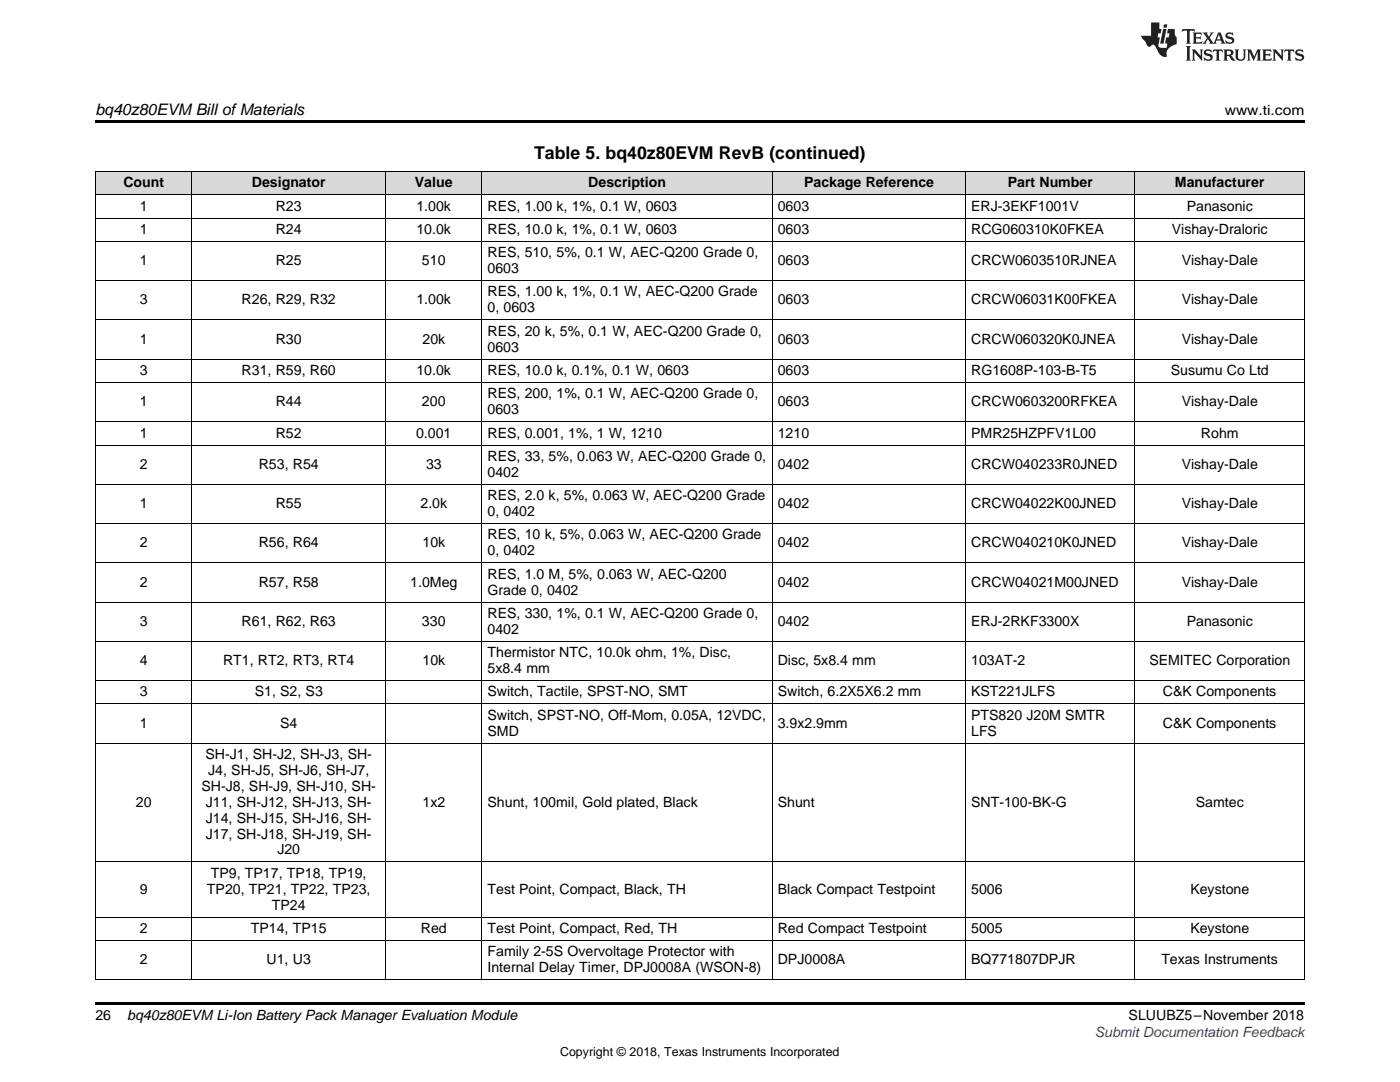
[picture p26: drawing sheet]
<svg xmlns="http://www.w3.org/2000/svg" width="279mm" height="216mm" viewBox="0 0 279 216" stroke-linecap="round" stroke-linejoin="round" font-family="sans-serif">
<defs><g id="words">
<text font-size="3.5" x="106.6" y="31.8">Table 5. bq40z80EVM RevB (continued)</text>
<text font-size="3.2" x="19" y="23">bq40z80EVM Bill ofMaterials</text>
<g font-size="2.8">
<text x="244.4" y="23">www.ti.com</text>
<text x="24.6" y="37.4">Count</text>
<text x="50.3" y="37.4">Designator</text>
<text x="82.8" y="37.4">Value</text>
<text x="117.4" y="37.4">Description</text>
<text x="160.5" y="37.4">Package Reference</text>
<text x="201.1" y="37.4">Part Number</text>
<text x="234.5" y="37.4">Manufacturer</text>
<text x="27.9" y="42">1</text>
<text x="27.9" y="46.7">1</text>
<text x="55" y="42">R23</text>
<text x="55" y="46.7">R24</text>
<text x="83.1" y="42">1.00k</text>
<text x="83.1" y="46.7">10.0k</text>
<text x="97.3" y="42">RES, 1.00 k, 1%, 0.1 W, 0603</text>
<text x="97.3" y="46.7">RES, 10.0 k, 1%, 0.1 W, 0603</text>
<text x="155.2" y="42">0603</text>
<text x="155.2" y="46.7">0603</text>
<text x="193.8" y="42">ERJ-3EKF1001V</text>
<text x="193.8" y="46.7">RCG060310K0FKEA</text>
<text x="233.9" y="46.7">Vishay-Draloric</text>
<text x="236.9" y="42">Panasonic</text>
<text x="27.9" y="52.9">1</text>
<text x="55" y="52.9">R25</text>
<text x="84.2" y="52.9">510</text>
<text x="97.3" y="51.3">RES, 510, 5%, 0.1 W, AEC-Q200 Grade 0,</text>
<text x="155.2" y="52.9">0603</text>
<text x="193.8" y="52.9">CRCW0603510RJNEA</text>
<text x="235.8" y="52.9">Vishay-Dale</text>
<text x="97.3" y="54.5">0603</text>
<text x="97.3" y="59.2">RES, 1.00 k, 1%, 0.1 W, AEC-Q200 Grade</text>
<text x="27.9" y="60.7">3</text>
<text x="48.2" y="60.7">R26, R29, R32</text>
<text x="83.1" y="60.7">1.00k</text>
<text x="97.3" y="62.3">0, 0603</text>
<text x="155.2" y="60.7">0603</text>
<text x="193.8" y="60.7">CRCW06031K00FKEA</text>
<text x="235.8" y="60.7">Vishay-Dale</text>
<text x="27.9" y="68.6">1</text>
<text x="55" y="68.6">R30</text>
<text x="84.3" y="68.6">20k</text>
<text x="97.3" y="67">RES, 20 k, 5%, 0.1 W, AEC-Q200 Grade 0,</text>
<text x="97.3" y="70.2">0603</text>
<text x="155.2" y="68.6">0603</text>
<text x="193.8" y="68.6">CRCW060320K0JNEA</text>
<text x="235.8" y="68.6">Vishay-Dale</text>
<text x="27.9" y="74.8">3</text>
<text x="48.2" y="74.8">R31, R59, R60</text>
<text x="83.1" y="74.8">10.0k</text>
<text x="97.3" y="74.8">RES, 10.0 k, 0.1%, 0.1 W, 0603</text>
<text x="155.2" y="74.8">0603</text>
<text x="193.8" y="74.8">RG1608P-103-B-T5</text>
<text x="233.6" y="74.8">Susumu Co Ltd</text>
<text x="27.9" y="81.1">1</text>
<text x="55" y="81.1">R44</text>
<text x="84.2" y="81.1">200</text>
<text x="97.3" y="79.5">RES, 200, 1%, 0.1 W, AEC-Q200 Grade 0,</text>
<text x="97.3" y="82.7">0603</text>
<text x="155.2" y="81.1">0603</text>
<text x="193.8" y="81.1">CRCW0603200RFKEA</text>
<text x="235.8" y="81.1">Vishay-Dale</text>
<text x="27.9" y="87.3">1</text>
<text x="55" y="87.3">R52</text>
<text x="83" y="87.3">0.001</text>
<text x="97.3" y="87.3">RES, 0.001, 1%, 1 W, 1210</text>
<text x="155.2" y="87.3">1210</text>
<text x="193.8" y="87.3">PMR25HZPFV1L00</text>
<text x="239.7" y="87.3">Rohm</text>
<text x="27.9" y="93.6">2</text>
<text x="51.6" y="93.6">R53, R54</text>
<text x="85" y="93.6">33</text>
<text x="97.3" y="92">RES, 33, 5%, 0.063 W, AEC-Q200 Grade 0,</text>
<text x="97.3" y="95.1">0402</text>
<text x="155.2" y="93.6">0402</text>
<text x="193.8" y="93.6">CRCW040233R0JNED</text>
<text x="235.8" y="93.6">Vishay-Dale</text>
<text x="27.9" y="101.4">1</text>
<text x="55" y="101.4">R55</text>
<text x="83.9" y="101.4">2.0k</text>
<text x="97.3" y="99.8">RES, 2.0 k, 5%, 0.063 W, AEC-Q200 Grade</text>
<text x="155.2" y="101.4">0402</text>
<text x="193.8" y="101.4">CRCW04022K00JNED</text>
<text x="235.8" y="101.4">Vishay-Dale</text>
<text x="97.3" y="103">0, 0402</text>
<text x="97.3" y="107.6">RES, 10 k, 5%, 0.063 W, AEC-Q200 Grade</text>
<text x="27.9" y="109.2">2</text>
<text x="51.6" y="109.2">R56, R64</text>
<text x="84.3" y="109.2">10k</text>
<text x="97.3" y="110.8">0, 0402</text>
<text x="155.2" y="109.2">0402</text>
<text x="193.8" y="109.2">CRCW040210K0JNED</text>
<text x="235.8" y="109.2">Vishay-Dale</text>
<text x="27.9" y="117.1">2</text>
<text x="51.6" y="117.1">R57, R58</text>
<text x="81.9" y="117.1">1.0Meg</text>
<text x="97.3" y="115.5">RES, 1.0 M, 5%, 0.063 W, AEC-Q200</text>
<text x="97.3" y="118.6">Grade 0, 0402</text>
<text x="155.2" y="117.1">0402</text>
<text x="193.8" y="117.1">CRCW04021M00JNED</text>
<text x="235.8" y="117.1">Vishay-Dale</text>
<text x="27.9" y="124.9">3</text>
<text x="48.2" y="124.9">R61, R62, R63</text>
<text x="84.2" y="124.9">330</text>
<text x="97.3" y="123.3">RES, 330, 1%, 0.1 W, AEC-Q200 Grade 0,</text>
<text x="155.2" y="124.9">0402</text>
<text x="193.8" y="124.9">ERJ-2RKF3300X</text>
<text x="236.9" y="124.9">Panasonic</text>
<text x="97.3" y="126.5">0402</text>
<text x="97.3" y="131.1">Thermistor NTC, 10.0k ohm, 1%, Disc,</text>
<text x="27.9" y="132.7">4</text>
<text x="44.5" y="132.7">RT1, RT2, RT3, RT4</text>
<text x="84.3" y="132.7">10k</text>
<text x="97.3" y="134.3">5x8.4 mm</text>
<text x="155.2" y="132.7">Disc, 5x8.4 mm</text>
<text x="193.8" y="132.7">103AT-2</text>
<text x="229.4" y="132.7">SEMITEC Corporation</text>
<text x="27.9" y="139">3</text>
<text x="50.8" y="139">S1, S2, S3</text>
<text x="97.3" y="139">Switch, Tactile, SPST-NO, SMT</text>
<text x="97.3" y="143.6">Switch, SPST-NO, Off-Mom, 0.05A, 12VDC,</text>
<text x="155.2" y="139">Switch, 6.2X5X6.2 mm</text>
<text x="193.8" y="139">KST221JLFS</text>
<text x="193.8" y="143.6">PTS820 J20M SMTR</text>
<text x="232.1" y="139">C&amp;K Components</text>
<text x="27.9" y="145.2">1</text>
<text x="55.9" y="145.2">S4</text>
<text x="97.3" y="146.8">SMD</text>
<text x="155.2" y="145.2">3.9x2.9mm</text>
<text x="193.8" y="146.8">LFS</text>
<text x="232.1" y="145.2">C&amp;K Components</text>
<text x="41" y="151.4">SH-J1, SH-J2, SH-J3, SH-</text>
<text x="41.6" y="154.6">J4, SH-J5, SH-J6, SH-J7,</text>
<text x="27.1" y="161">20</text>
<text x="40.2" y="157.8">SH-J8, SH-J9, SH-J10, SH-</text>
<text x="41.1" y="161">J11, SH-J12, SH-J13, SH-</text>
<text x="84.3" y="161">1x2</text>
<text x="97.3" y="161">Shunt, 100mil, Gold plated, Black</text>
<text x="155.2" y="161">Shunt</text>
<text x="193.8" y="161">SNT-100-BK-G</text>
<text x="238.7" y="161">Samtec</text>
<text x="41.1" y="164.1">J14, SH-J15, SH-J16, SH-</text>
<text x="41.1" y="167.3">J17, SH-J18, SH-J19, SH-</text>
<text x="55.4" y="170.5">J20</text>
<text x="27.9" y="178.3">9</text>
<text x="41.3" y="178.3">TP20, TP21, TP22, TP23,</text>
<text x="42.1" y="175.2">TP9, TP17, TP18, TP19,</text>
<text x="97.3" y="178.3">Test Point, Compact, Black, TH</text>
<text x="155.2" y="178.3">Black Compact Testpoint</text>
<text x="193.8" y="178.3">5006</text>
<text x="237.6" y="178.3">Keystone</text>
<text x="54.3" y="181.5">TP24</text>
<text x="27.9" y="186.2">2</text>
<text x="50.1" y="186.2">TP14, TP15</text>
<text x="84" y="186.2">Red</text>
<text x="97.3" y="186.2">Test Point, Compact, Red, TH</text>
<text x="97.3" y="190.8">Family 2-5S Overvoltage Protector with</text>
<text x="155.2" y="186.2">Red Compact Testpoint</text>
<text x="193.8" y="186.2">5005</text>
<text x="237.6" y="186.2">Keystone</text>
<text x="27.9" y="192.4">2</text>
<text x="53.2" y="192.4">U1, U3</text>
<text x="97.3" y="194">Internal Delay Timer, DPJ0008A (WSON-8)</text>
<text x="155.2" y="192.4">DPJ0008A</text>
<text x="193.8" y="192.4">BQ771807DPJR</text>
<text x="231.8" y="192.4">Texas Instruments</text>
<text x="19" y="203.5">26</text>
<text x="25.4" y="203.6">bq40z80EVM Li-Ion Battery Pack Manager Evaluation Module</text>
<text x="225.2" y="203.6">SLUUBZ5–November 2018</text>
</g>
<text font-size="2.8" fill="#00f" x="218.5" y="206.9">Submit Documentation Feedback</text>
<text font-size="2.5" x="111.8" y="210.7">Copyright © 2018, Texas Instruments Incorporated</text>
</g></defs>
<g fill="#d8d8d8">
<path d="M19 34.3h19.3v4.6h-19.3z"/>
<path d="M38.3 34.3h38.6v4.6h-38.6z"/>
<path d="M76.9 34.3h19.3v4.6h-19.3z"/>
<path d="M96.2 34.3h58v4.6h-58z"/>
<path d="M154.2 34.3h38.6v4.6h-38.6z"/>
<path d="M192.8 34.3h33.8v4.6h-33.8z"/>
<path d="M226.6 34.3h33.7v4.6h-33.7z"/>
</g>
<path d="M19 24h241.3v.6h-241.3zM19 200h241.3v.6h-241.3z" fill="#000"/>
<g fill="none" stroke="#000" stroke-width=".2">
<path d="M19 38.9h241.3M19 34.2h241.3M19.1 34.3v161.2M38.3 34.3v161.2M76.9 34.3v161.2M96.2 34.3v161.2M154.1 34.3v161.2M192.7 34.3v161.2M226.5 34.3v161.2M260.3 34.3v161.2M19 56h241.3M19 48.2h241.3"/>
<path d="M19 43.5h241.3M19 76.3h241.3M19 71.7h241.3M19 63.8h241.3M19 96.6h241.3M19 88.8h241.3M19 84.2h241.3M19 112.3h241.3M19 104.5h241.3M19 135.8h241.3M19 128h241.3M19 120.1h241.3"/>
<path d="M19 148.3h241.3M19 140.5h241.3M19 172h241.3M19 195.5h241.3M19 187.7h241.3M19 183h241.3"/>
</g>
<g fill="#231f20">
<path d="M236 5.8l-.1 .6 .4-.3h.6v.2v2.1l-.2 .3h.9l-.2-.3v-2.1l.1-.2h.5l.5 .3-.2-.6zM238 6.5l.2 .4v1.5l-.2 .3h1.8l.2-.5a1.04 1.04 0 0 1-1.3 .1v-.6h.6l.3 .2v-.7l-.3 .2h-.6v-.6h.8l.4 .2-.2-.5zM240 6.5l.9 1.1-.9 1.1h.8l-.2-.2 .4-.7 .5 .7-.2 .2h1.5l-.2-.2 .2-.4h.9l.1 .4-.2 .2h1l-.3-.3-.7-1.9h-.5l-.9 2.1-.8-1.1 .9-1h-.8l.1 .3-.4 .5-.3-.6 .1-.2zM243.2 6.9l.4 .9h-.7zM244.8 6.6a.63 .63 0 0 0-.2 .7 .63 .63 0 0 0 .6 .4l.6 .2 .1 .2a.75 .75 0 0 1-.7 .4 .75 .75 0 0 1-.6-.5l.1 .7 .1-.1a1.11 1.11 0 0 0 1.5-.5 1.13 1.13 0 0 0-1.2-.9l-.1-.3a1.04 1.04 0 0 1 1.2 .2l-.2-.6-.2 .1-.4-.1zM236.7 9.2l.2 .3v2.2l-.2 .4h1l-.3-.4v-2.2l.3-.3zM237.8 9.9l.3 .3v1.5l-.3 .4h.8l-.2-.4v-1.3l1.5 1.7v-1.9l.2-.3h-.7l.2 .3v.9l-1.1-1.2zM240.5 10a.62 .62 0 0 0-.2 .7 .62 .62 0 0 0 .6 .4l.6 .2 .1 .2a.76 .76 0 0 1-.7 .4 .76 .76 0 0 1-.7-.5l.2 .7 .1-.1a1.11 1.11 0 0 0 1.5-.6 1.13 1.13 0 0 0-1.2-.8l-.1-.3a1.04 1.04 0 0 1 1.2 .1l-.2-.5-.2 .1-.5-.2zM242.2 9.9l-.2 .6a.61 .61 0 0 1 .8-.3v1.5l-.2 .4h.9l-.2-.4v-1.5a.63 .63 0 0 1 .7 .3l-.1-.6zM244.1 9.9l.3 .3v1.5l-.3 .4h1l-.2-.2-.1-.7 .6 .2a.76 .76 0 0 0 1.2 .6l-1-.9a.58 .58 0 0 0 .6-.6 .58 .58 0 0 0-.5-.6zM244.9 10.2l.1-.1a.45 .45 0 0 1 .5 .1 .45 .45 0 0 1 .1 .5l-.8 .2zM246.4 9.9l.2 .2a2.17 2.17 0 0 0 .3 1.9 .99 .99 0 0 0 1.6-.7v-1.1l.2-.3h-.7l.2 .2a1.92 1.92 0 0 1-.2 1.7 .6 .6 0 0 1-.9-.5v-1.1l.2-.3zM248.9 9.9l.2 .3v1.5l-.2 .4h.7l-.2-.4v-1.4l.8 1.8 .8-1.8v1.4l-.2 .4h.9l-.2-.4v-1.5l.2-.3h-.8l-.6 1.4-.6-1.4zM251.9 9.9l.2 .3v1.5l-.2 .4h1.8l.1-.6a1.04 1.04 0 0 1-1.2 .2v-.6h.5l.4 .1v-.6l-.4 .2h-.5v-.6h.8l.3 .2-.1-.5zM254 9.9l.2 .3v1.5l-.2 .4h.7l-.2-.4v-1.3l1.5 1.7v-1.9l.2-.3h-.7l.2 .3v.9l-1.1-1.2zM256.4 9.9l-.1 .6a.61 .61 0 0 1 .7-.3l.1 1.5-.3 .4h1l-.3-.4 .1-1.5a.63 .63 0 0 1 .7 .3l-.1-.6zM258.7 10a.62 .62 0 0 0-.2 .7 .62 .62 0 0 0 .6 .4l.6 .2 .1 .2a.76 .76 0 0 1-.7 .4 .76 .76 0 0 1-.6-.5l.1 .7 .1-.1a1.11 1.11 0 0 0 1.6-.6 1.13 1.13 0 0 0-1.3-.8l-.1-.3a1.04 1.04 0 0 1 1.2 .1l-.1-.5-.2 .1-.5-.2z"/>
<path d="M229.7 4.5v2.6h-1.9v.4l.8 .9a.91 .91 0 0 0 1 .9 .56 .56 0 0 1 .5-.4 .56 .56 0 0 1 .5 .3l.4 .8a1.53 1.53 0 0 0 1.9 1.3 1.54 1.54 0 0 1 1-2.1l.9-.4v-1.4a1.52 1.52 0 0 1-.4-1.6h-1.3l-.2 .9h.5l-.2 .8h-.5l-.1 .9v.2l.4 .1-.2 .9a1.93 1.93 0 0 1-1.6-.3l.3-1.8h-.5l.2-.8h.4l.2-.9h-.4v-1.3zM232.1 5.8l-.6 2.9h.7l.6-2.9zM232.3 4.9l-.1 .6h.6l.2-.6z"/>
</g>
<use href="#words"/>
</svg>
